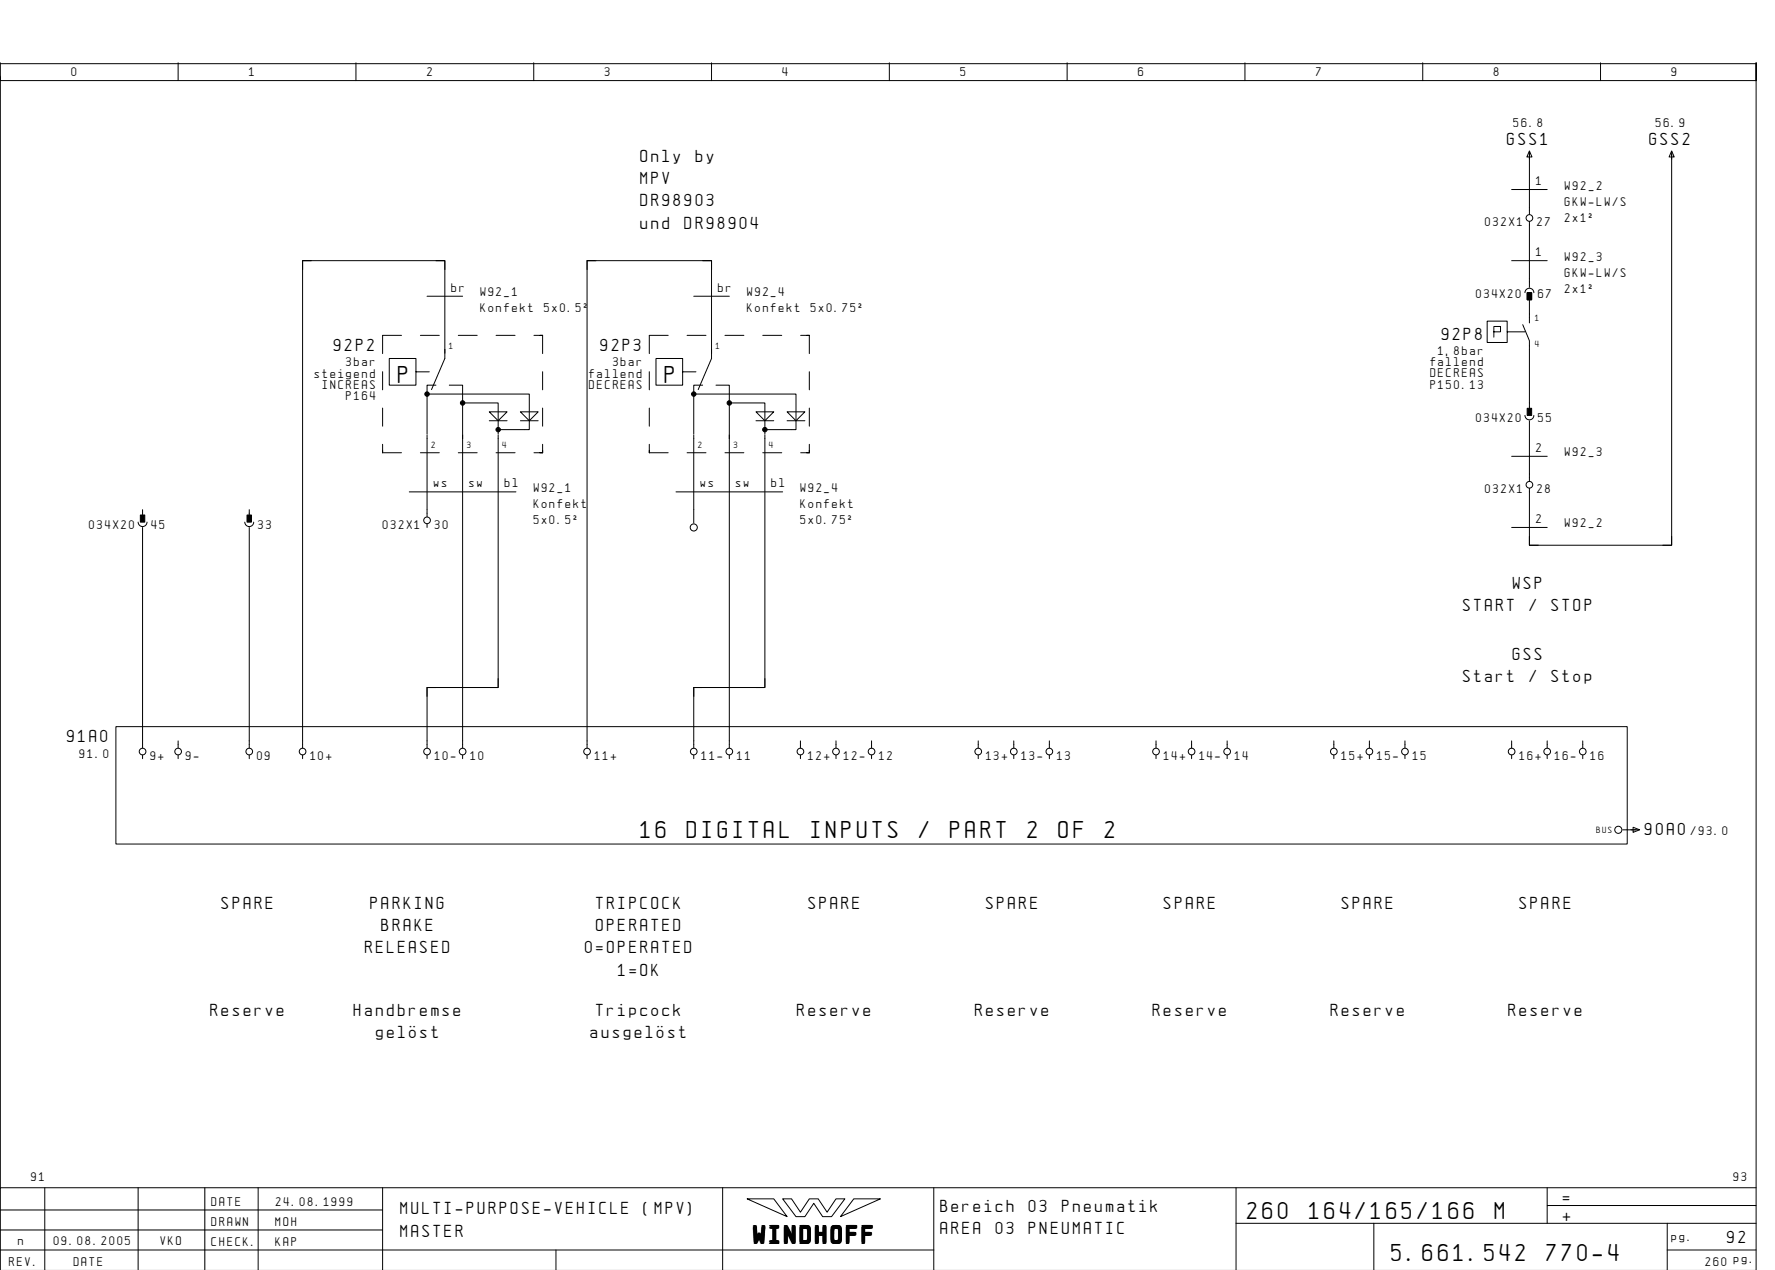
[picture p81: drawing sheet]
<svg xmlns="http://www.w3.org/2000/svg" width="399mm" height="286mm" viewBox="0 0 399 286" stroke-linecap="round" stroke-linejoin="round" font-family="sans-serif">
<defs><g id="words">
<g font-size="4.4">
<text x="89.6" y="86.1">P</text>
<text x="149.6" y="86.1">P</text>
<text x="144.1" y="188.4">16</text>
<text x="154.5" y="188.4">DIGITAL</text>
<text x="182.4" y="188.4">INPUTS</text>
<text x="206.8" y="188.4">/</text>
<text x="213.7" y="188.4">PART</text>
<text x="231.1" y="188.4">2</text>
<text x="238.1" y="188.4">OF</text>
<text x="248.6" y="188.4">2</text>
<text x="280.6" y="274.1">260</text>
<text x="294.5" y="274.1">164/165/166</text>
<text x="336.3" y="274.1">M</text>
<text x="169.5" y="279.3">WINDHOFF</text>
<text x="313.1" y="283.6">5.661.542</text>
<text x="347.9" y="283.6">770-4</text>
</g>
<g font-size="3.1">
<text x="339.1" y="32.6">GSS1</text>
<text x="371.1" y="32.6">GSS2</text>
<text x="144.1" y="36.4">Only</text>
<text x="144.1" y="41.4">MPV</text>
<text x="156.5" y="36.4">by</text>
<text x="144.1" y="46.4">DR98903</text>
<text x="144.1" y="51.4">und</text>
<text x="154" y="51.4">DR98904</text>
<text x="324.4" y="76.4">92P8</text>
<text x="75.1" y="78.9">92P2</text>
<text x="135.1" y="78.9">92P3</text>
<text x="329.1" y="137.4">START</text>
<text x="340.3" y="132.4">WSP</text>
<text x="344.1" y="137.4">/</text>
<text x="349.1" y="137.4">STOP</text>
<text x="340.3" y="148.4">GSS</text>
<text x="329.1" y="153.4">Start</text>
<text x="344.1" y="153.4">/</text>
<text x="349.1" y="153.4">Stop</text>
<text x="15.1" y="166.9">91A0</text>
<text x="370.1" y="187.9">90A0</text>
<text x="49.9" y="204.4">SPARE</text>
<text x="83.4" y="204.4">PARKING</text>
<text x="85.9" y="209.4">BRAKE</text>
<text x="134.1" y="204.4">TRIPCOCK</text>
<text x="134.1" y="209.4">OPERATED</text>
<text x="181.9" y="204.4">SPARE</text>
<text x="221.9" y="204.4">SPARE</text>
<text x="261.9" y="204.4">SPARE</text>
<text x="301.9" y="204.4">SPARE</text>
<text x="341.9" y="204.4">SPARE</text>
<text x="82.1" y="214.4">RELEASED</text>
<text x="131.6" y="214.4">0=OPERATED</text>
<text x="139.1" y="219.4">1=OK</text>
<text x="47.4" y="228.4">Reserve</text>
<text x="79.6" y="228.4">Handbremse</text>
<text x="84.6" y="233.4">gelîst</text>
<text x="132.9" y="233.4">ausgelîst</text>
<text x="134.1" y="228.4">Tripcock</text>
<text x="179.4" y="228.4">Reserve</text>
<text x="219.4" y="228.4">Reserve</text>
<text x="259.4" y="228.4">Reserve</text>
<text x="299.4" y="228.4">Reserve</text>
<text x="339.4" y="228.4">Reserve</text>
<text x="90.1" y="273.1">MULTI-PURPOSE-VEHICLE</text>
<text x="144.8" y="273.1">(MPV)</text>
<text x="211.6" y="272.6">Bereich</text>
<text x="231.5" y="272.6">03</text>
<text x="238.9" y="272.6">Pneumatik</text>
<text x="351.6" y="270.6">=</text>
<text x="351.6" y="274.6">+</text>
<text x="90.1" y="278.1">MASTER</text>
<text x="211.6" y="277.6">AREA</text>
<text x="224" y="277.6">03</text>
<text x="231.5" y="277.6">PNEUMATIC</text>
<text x="388.6" y="279.6">92</text>
</g>
<g font-size="2.3">
<text x="16.1" y="17.1">0</text>
<text x="56.1" y="17.1">1</text>
<text x="96.1" y="17.1">2</text>
<text x="136.1" y="17.1">3</text>
<text x="176.1" y="17.1">4</text>
<text x="216.1" y="17.1">5</text>
<text x="256.1" y="17.1">6</text>
<text x="296.1" y="17.1">7</text>
<text x="336.1" y="17.1">8</text>
<text x="376.1" y="17.1">9</text>
<text x="340.5" y="28.5">56.8</text>
<text x="372.5" y="28.5">56.9</text>
<text x="345.6" y="41.6">1</text>
<text x="352.1" y="42.6">W92_2</text>
<text x="352.1" y="46.2">GKW-LW/S</text>
<text x="334.1" y="50.9">032X1</text>
<text x="345.8" y="50.9">27</text>
<text x="352.1" y="49.8">2x1˝</text>
<text x="345.6" y="57.6">1</text>
<text x="352.1" y="58.6">W92_3</text>
<text x="101.6" y="65.6">br</text>
<text x="161.6" y="65.6">br</text>
<text x="352.1" y="62.2">GKW-LW/S</text>
<text x="352.1" y="65.8">2x1˝</text>
<text x="108.1" y="66.6">W92_1</text>
<text x="108.1" y="70.2">Konfekt</text>
<text x="122.4" y="70.2">5x0.5˝</text>
<text x="168.1" y="66.6">W92_4</text>
<text x="168.1" y="70.2">Konfekt</text>
<text x="182.4" y="70.2">5x0.75˝</text>
<text x="332.1" y="66.9">034X20</text>
<text x="346.1" y="66.9">67</text>
<text x="77.9" y="82.4">3bar</text>
<text x="137.9" y="82.4">3bar</text>
<text x="321.8" y="82.4">fallend</text>
<text x="323.6" y="79.9">1,8bar</text>
<text x="70.7" y="84.9">steigend</text>
<text x="72.5" y="87.4">INCREAS</text>
<text x="77.9" y="89.9">P164</text>
<text x="132.5" y="84.9">fallend</text>
<text x="132.5" y="87.4">DECREAS</text>
<text x="321.8" y="84.9">DECREAS</text>
<text x="321.8" y="87.4">P150.13</text>
<text x="332.1" y="94.9">034X20</text>
<text x="346.1" y="94.9">55</text>
<text x="345.6" y="101.6">2</text>
<text x="352.1" y="102.6">W92_3</text>
<text x="97.6" y="109.6">ws</text>
<text x="105.6" y="109.6">sw</text>
<text x="113.6" y="109.6">bl</text>
<text x="120.1" y="110.6">W92_1</text>
<text x="157.6" y="109.6">ws</text>
<text x="165.6" y="109.6">sw</text>
<text x="173.6" y="109.6">bl</text>
<text x="180.1" y="110.6">W92_4</text>
<text x="334.1" y="110.9">032X1</text>
<text x="345.8" y="110.9">28</text>
<text x="20.1" y="118.9">034X20</text>
<text x="34.1" y="118.9">45</text>
<text x="58.1" y="118.9">33</text>
<text x="86.1" y="118.9">032X1</text>
<text x="97.8" y="118.9">30</text>
<text x="120.1" y="114.2">Konfekt</text>
<text x="120.1" y="117.8">5x0.5˝</text>
<text x="180.1" y="114.2">Konfekt</text>
<text x="180.1" y="117.8">5x0.75˝</text>
<text x="345.6" y="117.6">2</text>
<text x="352.1" y="118.6">W92_2</text>
<text x="17.9" y="170.4">91.0</text>
<text x="33.8" y="170.9">9+</text>
<text x="41.8" y="170.9">9-</text>
<text x="57.8" y="170.9">09</text>
<text x="69.8" y="170.9">10+</text>
<text x="97.8" y="170.9">10-</text>
<text x="105.8" y="170.9">10</text>
<text x="133.8" y="170.9">11+</text>
<text x="157.8" y="170.9">11-</text>
<text x="165.8" y="170.9">11</text>
<text x="181.8" y="170.9">12+</text>
<text x="189.8" y="170.9">12-</text>
<text x="197.8" y="170.9">12</text>
<text x="221.8" y="170.9">13+</text>
<text x="229.8" y="170.9">13-</text>
<text x="237.8" y="170.9">13</text>
<text x="261.8" y="170.9">14+</text>
<text x="269.8" y="170.9">14-</text>
<text x="277.8" y="170.9">14</text>
<text x="301.8" y="170.9">15+</text>
<text x="309.8" y="170.9">15-</text>
<text x="317.8" y="170.9">15</text>
<text x="341.8" y="170.9">16+</text>
<text x="349.8" y="170.9">16-</text>
<text x="357.8" y="170.9">16</text>
<text x="380.4" y="187.9">/93.0</text>
<text x="7" y="265.6">91</text>
<text x="390" y="265.6">93</text>
<text x="47.6" y="271.1">DATE</text>
<text x="47.6" y="275.6">DRAWN</text>
<text x="62" y="275.6">MOH</text>
<text x="62.1" y="271.1">24.08.1999</text>
<text x="4.1" y="280">n</text>
<text x="12.1" y="280">09.08.2005</text>
<text x="36.1" y="280">VKO</text>
<text x="47.6" y="280.1">CHECK.</text>
<text x="62" y="280.1">KAP</text>
<text x="376.1" y="279.1">pg.</text>
<text x="2.1" y="284.6">REV.</text>
<text x="16.6" y="284.6">DATE</text>
<text x="383.7" y="284.6">260 pg.</text>
</g>
<g font-size="1.6">
<text x="345.3" y="72.1">1</text>
<text x="101.1" y="78.4">1</text>
<text x="161.1" y="78.4">1</text>
<text x="345.3" y="78.1">4</text>
<text x="97.1" y="100.8">2</text>
<text x="105.1" y="100.8">3</text>
<text x="113.1" y="100.8">4</text>
<text x="157.1" y="100.8">2</text>
<text x="165.1" y="100.8">3</text>
<text x="173.1" y="100.8">4</text>
<text x="359.2" y="187.3">BUS</text>
</g>
</g></defs>
<g fill="none" stroke="#000" stroke-width=".22">
<path d="M.1 14.1v4h395v-4v271.6M.1 17.1v250M.1 14.3h395M40.1 14.1v4M80.1 14.1v4M120.1 14.1v4M160.1 14.1v4M200.1 14.1v4M240.1 14.1v4M280.1 14.1v4M320.1 14.1v4M360.1 14.1v4"/>
<path d="M344.1 33.9l.6 1.4h-1.2zM344.1 34.1v14.1M376.1 34.1v1.7M376.1 33.9l.5 1.4h-1.1zM376.1 34.6v88h-32v-12.8M70.1 58.6h-2v2M98.1 58.6h2v2M134.1 58.6h-2v2M158.1 58.6h2v2M340.1 42.6h8M340.1 58.6h8M344.1 49.8v14.8"/>
<path d="M90.3 75.4h-4.2v4.1M94.6 75.4h4.2M96.1 66.6h8M103.1 75.4h4.2M111.6 75.4h4.3M120.1 75.4h2h-.6M122.1 75.4v4.1M150.3 75.4h-4.2v4.1M154.6 75.4h4.2M156.1 66.6h8M163.1 75.4h4.2M171.6 75.4h4.3"/>
<path d="M180.1 75.4h2h-.6M182.1 75.4v4.1M336.1 74.6h1.5v-1.2h-1.5v2.4M339.1 74.6v2.4h-4.5v-4.8h4.5v2.4h4M342.6 73l1.5 3.6v15.2M343.1 65.8a1 1 0 0 1 1-1 1 1 0 0 1 1 1M343.6 65.8h1v1.6h-1zM344.1 66.6v6M86.1 83.6v4.1M86.1 91.8v4M86.1 99.9v1.9v-.5M93.6 83.6v3h-6v-6h6v3h3"/>
<path d="M96.1 88.6h23v6M96.1 97.8v18.4M97.1 87.6l3-7v-22h-32v109.6M98.1 86.6h-2v11M101.1 86.6h3v12M104.1 90.6h8v7M104.1 97.8v70.4M110.1 92.6h4l-2 2zM110.1 94.6h4M112.1 97.8v56.8h-16v13.6M112.1 96.6h6M117.1 94.6h4"/>
<path d="M117.1 92.6h4l-2 2-1 2h1v-2zM122.1 83.6v4.1M122.1 91.8v4M122.1 99.9v1.9v-.5M146.1 99.9v1.9v-.5M146.1 83.6v4.1M146.1 91.8v4M153.6 83.6v3h-6v-6h6v3h3M156.1 97.8v19.8M156.1 88.6h23v6M157.1 87.6l3-7v-22h-28v109.6M158.1 86.6h-2v11"/>
<path d="M161.1 86.6h3v12M164.1 90.6h8v7M164.1 97.8v70.4M170.1 94.6h4M170.1 92.6h4l-2 2zM172.1 97.8v56.8h-16v13.6M172.1 96.6h6M177.1 94.6h4M177.1 92.6h4l-2 2-1 2h1v-2zM182.1 83.6v4.1M182.1 91.8v4M182.1 99.9v1.9v-.5"/>
<path d="M343.1 93.4a1 1 0 0 0 1 1 1 1 0 0 0 1-1M344.1 94.6v13.6M31.1 117.4a1 1 0 0 0 1 1 1 1 0 0 0 1-1M32.1 114.6v1.2M32.1 118.6v49.6M55.1 117.4a1 1 0 0 0 1 1 1 1 0 0 0 1-1M56.1 114.6v1.2M56.1 118.6v49.6M86.1 101.8h4.2M92.1 110.6h24M94.6 101.8h4.2M96.1 117.8v.8"/>
<path d="M103.1 101.8h4.2M111.6 101.8h4.3M120.1 101.8h2h-.6M146.1 101.8h4.2M152.1 110.6h24M154.6 101.8h4.2M163.1 101.8h4.2M171.6 101.8h4.3M180.1 101.8h2h-.6M340.1 102.6h8M340.1 118.6h8M344.1 120.6v2h2"/>
<path d="M376.1 120.6v2h-2M98.1 154.6h-2v2M112.1 152.6v2h-2M158.1 154.6h-2v2M172.1 152.6v2h-2M26.1 163.4h340v26.4h-340zM32.1 169.8v.8M40.1 166.6v1.6M40.1 169.8v.8M56.1 169.8v.8M68.1 169.8v.8M96.1 169.8v.8"/>
<path d="M104.1 169.8v.8M132.1 169.8v.8M156.1 169.8v.8M164.1 169.8v.8M180.1 166.6v1.6M180.1 169.8v.8M188.1 166.6v1.6M188.1 169.8v.8M196.1 166.6v1.6M196.1 169.8v.8M220.1 166.6v1.6M220.1 169.8v.8"/>
<path d="M228.1 166.6v1.6M228.1 169.8v.8M236.1 166.6v1.6M236.1 169.8v.8M260.1 166.6v1.6M260.1 169.8v.8M268.1 166.6v1.6M268.1 169.8v.8M276.1 166.6v1.6M276.1 169.8v.8M300.1 166.6v1.6M300.1 169.8v.8"/>
<path d="M308.1 166.6v1.6M308.1 169.8v.8M316.1 166.6v1.6M316.1 169.8v.8M340.1 166.6v1.6M340.1 169.8v.8M348.1 166.6v1.6M348.1 169.8v.8M356.1 166.6v1.6M356.1 169.8v.8M365.1 186.6h3.7M367.4 186l1.5 .6-1.5 .6z"/>
<path d="M10.1 267.1v18.5M31.1 267.1v18.5M46.1 267.1v18.6M58.1 267.1v18.6M86.1 272.1h-86M86.1 276.6h-86M86.1 267.1v18.6M162.6 267.1v18.6M168.1 269.6h6l3 4zM176.1 269.6h2l2 3 2-3h2l2 3 2-3h2l-3 4h-2l-2-3-2 3h-2zM192.1 269.6h6l-9 4zM210.1 267.1v18.6"/>
<path d="M278.1 275.1h117M278.1 267.1v18.6M309.1 275.1v10.6M348.1 271.1h47M348.1 267.1v8M375.1 275.1v10.6M395.1 267.1h-395v18.6M125.1 281.1v4.6M210.1 281.1h-210M375.1 281.1h20"/>
<circle cx="344.1" cy="49" r=".75"/>
<circle cx="96.1" cy="117" r=".75"/>
<circle cx="156.1" cy="118.6" r=".8"/>
<circle cx="344.1" cy="109" r=".75"/>
<circle cx="32.1" cy="169" r=".75"/>
<circle cx="40.1" cy="169" r=".75"/>
<circle cx="56.1" cy="169" r=".75"/>
<circle cx="68.1" cy="169" r=".75"/>
<circle cx="96.1" cy="169" r=".75"/>
<circle cx="104.1" cy="169" r=".75"/>
<circle cx="132.1" cy="169" r=".75"/>
<circle cx="156.1" cy="169" r=".75"/>
<circle cx="164.1" cy="169" r=".75"/>
<circle cx="180.1" cy="169" r=".75"/>
<circle cx="188.1" cy="169" r=".75"/>
<circle cx="196.1" cy="169" r=".75"/>
<circle cx="220.1" cy="169" r=".75"/>
<circle cx="228.1" cy="169" r=".75"/>
<circle cx="236.1" cy="169" r=".75"/>
<circle cx="260.1" cy="169" r=".75"/>
<circle cx="268.1" cy="169" r=".75"/>
<circle cx="276.1" cy="169" r=".75"/>
<circle cx="300.1" cy="169" r=".75"/>
<circle cx="308.1" cy="169" r=".75"/>
<circle cx="316.1" cy="169" r=".75"/>
<circle cx="340.1" cy="169" r=".75"/>
<circle cx="348.1" cy="169" r=".75"/>
<circle cx="356.1" cy="169" r=".75"/>
<circle cx="364.1" cy="186.6" r=".8"/>
</g>
<g fill="#000" stroke="#000" stroke-width=".22">
<path d="M343.6 65.8h1v1.6h-1zM343.6 91.8h1v1.6h-1zM31.6 115.8h1v1.6h-1zM55.6 115.8h1v1.6h-1z"/>
<circle cx="96.1" cy="88.6" r=".5"/>
<circle cx="104.1" cy="90.6" r=".5"/>
<circle cx="112.1" cy="96.6" r=".5"/>
<circle cx="156.1" cy="88.6" r=".5"/>
<circle cx="164.1" cy="90.6" r=".5"/>
<circle cx="172.1" cy="96.6" r=".5"/>
</g>
<use href="#words"/>
</svg>
